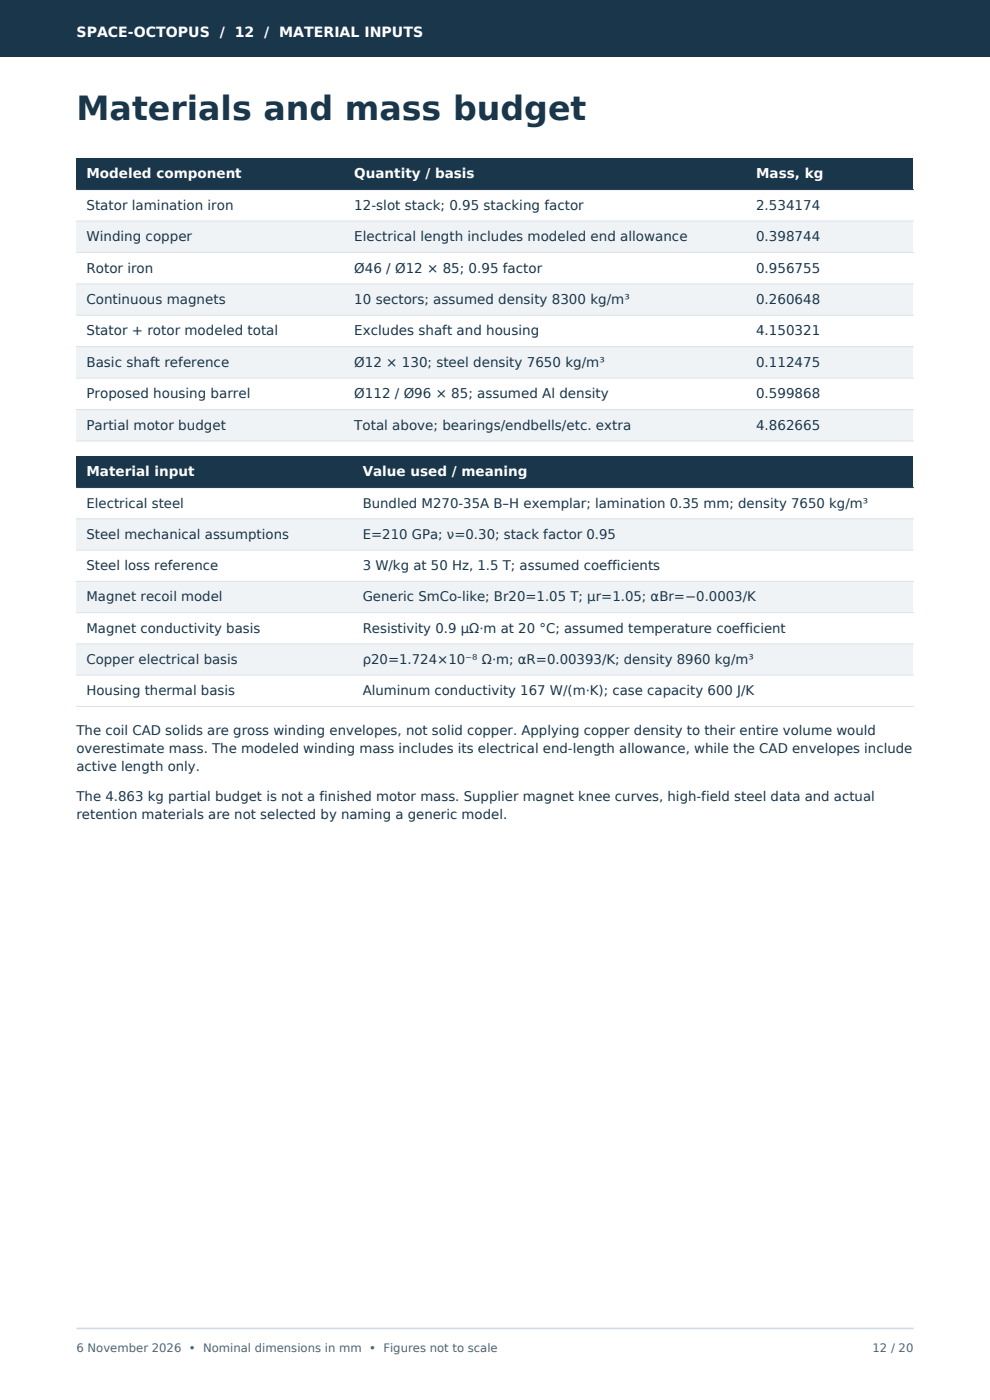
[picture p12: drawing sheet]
<svg xmlns="http://www.w3.org/2000/svg" width="210mm" height="297mm" viewBox="0 0 210 297" stroke-linecap="round" stroke-linejoin="round" font-family="sans-serif">
<defs><g id="words">
<text font-size="7.1" fill="#19364a" x="16.2" y="25.4">Materials and mass budget</text>
<text font-size="3" fill="#fff" x="16.2" y="7.8">SPACE-OCTOPUS / 12 / MATERIAL INPUTS</text>
<g font-size="2.9" fill="#fff">
<text x="18.3" y="37.8">Modeled component</text>
<text x="75.2" y="37.8">Quantity / basis</text>
<text x="160.4" y="37.8">Mass, kg</text>
<text x="18.3" y="101">Material input</text>
<text x="76.9" y="101">Value used / meaning</text>
</g>
<g font-size="2.9" fill="#19364a">
<text x="18.3" y="44.5">Stator lamination iron</text>
<text x="75.2" y="44.5">12-slot stack; 0.95 stacking factor</text>
<text x="160.4" y="44.5">2.534174</text>
<text x="18.3" y="51.2">Winding copper</text>
<text x="75.2" y="51.2">Electrical length includes modeled end allowance</text>
<text x="160.4" y="51.2">0.398744</text>
<text x="18.3" y="57.8">Rotor iron</text>
<text x="75.2" y="57.8">Ø46 / Ø12 × 85; 0.95 factor</text>
<text x="160.4" y="57.8">0.956755</text>
<text x="18.3" y="64.5">Continuous magnets</text>
<text x="75.2" y="64.5">10 sectors; assumed density 8300 kg/m³</text>
<text x="160.4" y="64.5">0.260648</text>
<text x="18.3" y="71.2">Stator + rotor modeled total</text>
<text x="75.2" y="71.2">Excludes shaft and housing</text>
<text x="160.4" y="71.2">4.150321</text>
<text x="18.3" y="77.8">Basic shaft reference</text>
<text x="75.2" y="77.8">Ø12 × 130; steel density 7650 kg/m³</text>
<text x="160.4" y="77.8">0.112475</text>
<text x="18.3" y="84.5">Proposed housing barrel</text>
<text x="75.2" y="84.5">Ø112 / Ø96 × 85; assumed Al density</text>
<text x="160.4" y="84.5">0.599868</text>
<text x="18.3" y="91.2">Partial motor budget</text>
<text x="75.2" y="91.2">Total above; bearings/endbells/etc. extra</text>
<text x="160.4" y="91.2">4.862665</text>
</g>
<g font-size="2.8" fill="#19364a">
<text x="18.3" y="107.7">Electrical steel</text>
<text x="76.9" y="107.7">Bundled M270-35A B–H exemplar; lamination 0.35 mm; density 7650 kg/m³</text>
<text x="18.3" y="114.3">Steel mechanical assumptions</text>
<text x="76.9" y="114.3">E=210 GPa; ν=0.30; stack factor 0.95</text>
<text x="18.3" y="120.9">Steel loss reference</text>
<text x="76.9" y="120.9">3 W/kg at 50 Hz, 1.5 T; assumed coefficients</text>
<text x="18.3" y="127.6">Magnet recoil model</text>
<text x="76.9" y="127.6">Generic SmCo-like; Br20=1.05 T; μr=1.05; αBr=−0.0003/K</text>
<text x="18.3" y="134.2">Magnet conductivity basis</text>
<text x="76.9" y="134.2">Resistivity 0.9 µΩ·m at 20 °C; assumed temperature coefficient</text>
<text x="18.3" y="140.8">Copper electrical basis</text>
<text x="76.9" y="140.8">ρ20=1.724×10⁻⁸ Ω·m; αR=0.00393/K; density 8960 kg/m³</text>
<text x="18.3" y="147.5">Housing thermal basis</text>
<text x="76.9" y="147.5">Aluminum conductivity 167 W/(m·K); case capacity 600 J/K</text>
<text x="16.2" y="155.9">The coil CAD solids are gross winding envelopes, not solid copper. Applying copper density to their entire volume would</text>
<text x="16.2" y="159.7">overestimate mass. The modeled winding mass includes its electrical end-length allowance, while the CAD envelopes include</text>
<text x="16.2" y="163.6">active length only.</text>
<text x="16.2" y="170">The 4.863 kg partial budget is not a finished motor mass. Supplier magnet knee curves, high-field steel data and actual</text>
<text x="16.2" y="173.8">retention materials are not selected by naming a generic model.</text>
</g>
<g font-size="2.5" fill="#526171">
<text x="16.2" y="286.8">6 November 2026 • Nominal dimensions in mm • Figures not to scale</text>
<text x="185.1" y="286.8">12 / 20</text>
</g>
</g></defs>
<g fill="#19364a">
<path d="M0 0h210v12h-210z" fill-rule="evenodd"/>
<path d="M16.2 33.5h177.6v6.7h-177.6z" fill-rule="evenodd"/>
</g>
<path d="M16.2 40.2h177.6v6.7h-177.6z" fill-rule="evenodd" fill="#fff"/>
<path d="M16.2 46.9h177.6v6.7h-177.6z" fill-rule="evenodd" fill="#eff3f6"/>
<path d="M16.2 53.6h177.6v6.6h-177.6z" fill-rule="evenodd" fill="#fff"/>
<path d="M16.2 60.2h177.6v6.7h-177.6z" fill-rule="evenodd" fill="#eff3f6"/>
<path d="M16.2 66.9h177.6v6.7h-177.6z" fill-rule="evenodd" fill="#fff"/>
<path d="M16.2 73.6h177.6v6.6h-177.6z" fill-rule="evenodd" fill="#eff3f6"/>
<path d="M16.2 80.2h177.6v6.7h-177.6z" fill-rule="evenodd" fill="#fff"/>
<path d="M16.2 86.9h177.6v6.7h-177.6z" fill-rule="evenodd" fill="#eff3f6"/>
<path d="M16.2 40.2h177.6" fill="none" stroke="#19364a" stroke-width=".21"/>
<path d="M16.2 46.9h177.6M16.2 53.6h177.6M16.2 60.2h177.6M16.2 66.9h177.6M16.2 73.6h177.6M16.2 80.2h177.6M16.2 86.9h177.6M16.2 93.6h177.6" fill="none" stroke="#dae2e8" stroke-width=".21"/>
<path d="M16.2 96.7h177.6v6.7h-177.6z" fill-rule="evenodd" fill="#19364a"/>
<path d="M16.2 103.4h177.6v6.7h-177.6z" fill-rule="evenodd" fill="#fff"/>
<path d="M16.2 110.1h177.6v6.6h-177.6z" fill-rule="evenodd" fill="#eff3f6"/>
<path d="M16.2 116.7h177.6v6.6h-177.6z" fill-rule="evenodd" fill="#fff"/>
<path d="M16.2 123.3h177.6v6.7h-177.6z" fill-rule="evenodd" fill="#eff3f6"/>
<path d="M16.2 130h177.6v6.6h-177.6z" fill-rule="evenodd" fill="#fff"/>
<path d="M16.2 136.6h177.6v6.6h-177.6z" fill-rule="evenodd" fill="#eff3f6"/>
<path d="M16.2 143.2h177.6v6.7h-177.6z" fill-rule="evenodd" fill="#fff"/>
<path d="M16.2 103.4h177.6" fill="none" stroke="#19364a" stroke-width=".21"/>
<path d="M16.2 110.1h177.6M16.2 116.7h177.6M16.2 123.3h177.6M16.2 130h177.6M16.2 136.6h177.6M16.2 143.2h177.6M16.2 149.9h177.6" fill="none" stroke="#dae2e8" stroke-width=".21"/>
<path d="M16.2 281.8h177.6" fill="none" stroke="#d1dbe2" stroke-width=".35"/>
<use href="#words"/>
</svg>
